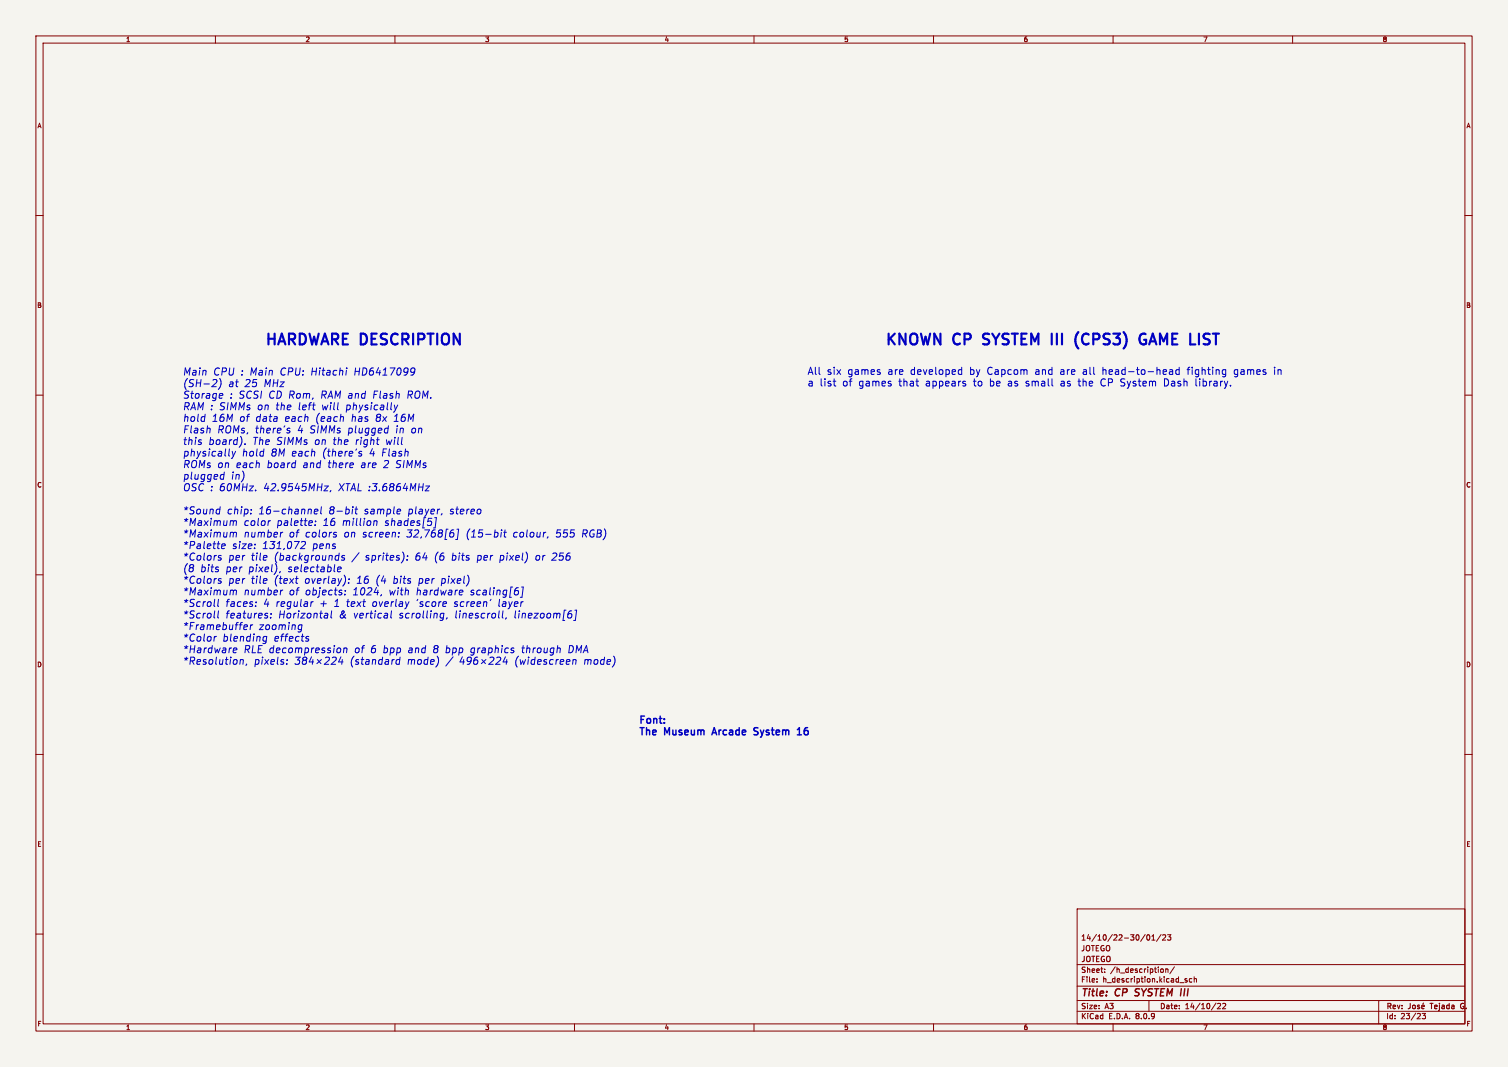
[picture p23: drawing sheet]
<svg xmlns="http://www.w3.org/2000/svg" width="420mm" height="297mm" viewBox="0 0 420 297" stroke-linecap="round" stroke-linejoin="round" font-family="sans-serif">
<defs><g id="words">
<g font-size="4.2" fill="#0000c2">
<text x="73.7" y="96.3">HARDWARE DESCRIPTION</text>
<text x="246.4" y="96.3">KNOWN</text>
<text x="265.7" y="96.3">CP</text>
<text x="275.2" y="96.3">SYSTEM</text>
<text x="295.4" y="96.3">III</text>
<text x="303.2" y="96.3">(CPS3)</text>
<text x="322.4" y="96.3">GAME LIST</text>
</g>
<g font-size="2.8" fill="#0000c2">
<text x="50.8" y="104.7">Main</text>
<text x="50.8" y="107.9">(SH-2)</text>
<text x="59.2" y="104.7">CPU : Main</text>
<text x="63.4" y="107.9">at</text>
<text x="68" y="107.9">25</text>
<text x="73.4" y="107.9">MHz</text>
<text x="77.9" y="104.7">CPU: Hitachi</text>
<text x="98.6" y="104.7">HD6417099</text>
<text x="224.8" y="104.5">All</text>
<text x="224.8" y="107.7">a list</text>
<text x="230.2" y="104.5">six</text>
<text x="234.5" y="107.7">of</text>
<text x="236" y="104.5">games</text>
<text x="239.1" y="107.7">games</text>
<text x="247.2" y="104.5">are</text>
<text x="250.3" y="107.7">that</text>
<text x="253.5" y="104.5">developed</text>
<text x="257.7" y="107.7">appears</text>
<text x="270" y="104.5">by</text>
<text x="271.1" y="107.7">to</text>
<text x="274.9" y="104.5">Capcom</text>
<text x="275.7" y="107.7">be</text>
<text x="280.8" y="107.7">as</text>
<text x="285.8" y="107.7">small</text>
<text x="288.3" y="104.5">and</text>
<text x="295.3" y="104.5">are</text>
<text x="295.6" y="107.7">as</text>
<text x="300.6" y="107.7">the</text>
<text x="301.7" y="104.5">all</text>
<text x="306.8" y="107.7">CP System</text>
<text x="307.2" y="104.5">head-to-head</text>
<text x="324.5" y="107.7">Dash</text>
<text x="330.9" y="104.5">fighting</text>
<text x="333.4" y="107.7">library.</text>
<text x="344" y="104.5">games</text>
<text x="355.2" y="104.5">in</text>
<text x="50.8" y="111.1">Storage</text>
<text x="63.8" y="111.1">: SCSI CD Rom,</text>
<text x="89.3" y="111.1">RAM and</text>
<text x="103.9" y="111.1">Flash</text>
<text x="113.4" y="111.1">ROM.</text>
<text x="50.8" y="114.3">RAM : SIMMs on</text>
<text x="50.8" y="117.6">hold</text>
<text x="58.9" y="117.6">16M</text>
<text x="66.5" y="117.6">of data</text>
<text x="76.7" y="114.3">the</text>
<text x="79.2" y="117.6">each</text>
<text x="83" y="114.3">left</text>
<text x="87.8" y="117.6">(each</text>
<text x="89.6" y="114.3">will</text>
<text x="96.3" y="114.3">physically</text>
<text x="97.8" y="117.6">has</text>
<text x="104.6" y="117.6">8x 16M</text>
<text x="50.8" y="120.8">Flash</text>
<text x="50.8" y="124">this</text>
<text x="57.9" y="124">board).</text>
<text x="60.4" y="120.8">ROMs, there's</text>
<text x="70.2" y="124">The SIMMs on</text>
<text x="82.7" y="120.8">4 SIMMs plugged</text>
<text x="92.7" y="124">the</text>
<text x="99" y="124">right</text>
<text x="107.5" y="124">will</text>
<text x="110.2" y="120.8">in</text>
<text x="114.5" y="120.8">on</text>
<text x="50.8" y="127.2">physically</text>
<text x="50.8" y="130.4">ROMs on</text>
<text x="65.6" y="130.4">each</text>
<text x="67.2" y="127.2">hold</text>
<text x="74.2" y="130.4">board</text>
<text x="75.3" y="127.2">8M each</text>
<text x="84.3" y="130.4">and</text>
<text x="89.7" y="127.2">(there's</text>
<text x="91.3" y="130.4">there</text>
<text x="100.5" y="130.4">are</text>
<text x="102.8" y="127.2">4 Flash</text>
<text x="106.8" y="130.4">2 SIMMs</text>
<text x="50.8" y="133.7">plugged</text>
<text x="50.8" y="136.9">OSC : 60MHz.</text>
<text x="64.2" y="133.7">in)</text>
<text x="73.3" y="136.9">42.9545MHz,</text>
<text x="94.2" y="136.9">XTAL :3.6864MHz</text>
<text x="50.8" y="143.3">*Sound</text>
<text x="63" y="143.3">chip:</text>
<text x="71.9" y="143.3">16-channel</text>
<text x="91.4" y="143.3">8-bit</text>
<text x="101.3" y="143.3">sample</text>
<text x="113.6" y="143.3">player,</text>
<text x="125.2" y="143.3">stereo</text>
<text x="50.8" y="146.5">*Maximum</text>
<text x="50.8" y="149.8">*Maximum</text>
<text x="67.7" y="146.5">color</text>
<text x="67.7" y="149.8">number</text>
<text x="76.9" y="146.5">palette:</text>
<text x="80.3" y="149.8">of colors</text>
<text x="89.8" y="146.5">16</text>
<text x="95.2" y="146.5">million</text>
<text x="95.7" y="149.8">on</text>
<text x="100.9" y="149.8">screen:</text>
<text x="107.1" y="146.5">shades[5]</text>
<text x="113.2" y="149.8">32,768[6]</text>
<text x="129.9" y="149.8">(15-bit</text>
<text x="143" y="149.8">colour,</text>
<text x="154.9" y="149.8">555</text>
<text x="162.2" y="149.8">RGB)</text>
<text x="50.8" y="153">*Palette</text>
<text x="64.5" y="153">size:</text>
<text x="72.9" y="153">131,072</text>
<text x="86.9" y="153">pens</text>
<text x="50.8" y="156.2">*Colors</text>
<text x="50.8" y="159.4">(8</text>
<text x="55.6" y="159.4">bits</text>
<text x="62.7" y="159.4">per</text>
<text x="63.4" y="156.2">per</text>
<text x="69.1" y="159.4">pixel),</text>
<text x="69.8" y="156.2">tile</text>
<text x="76.2" y="156.2">(backgrounds</text>
<text x="80.1" y="159.4">selectable</text>
<text x="98" y="156.2">/</text>
<text x="101.7" y="156.2">sprites):</text>
<text x="115.6" y="156.2">64</text>
<text x="121" y="156.2">(6</text>
<text x="125.8" y="156.2">bits</text>
<text x="132.9" y="156.2">per</text>
<text x="139.3" y="156.2">pixel)</text>
<text x="149.3" y="156.2">or 256</text>
<text x="50.8" y="162.6">*Colors</text>
<text x="50.8" y="165.9">*Maximum</text>
<text x="63.4" y="162.6">per</text>
<text x="67.7" y="165.9">number</text>
<text x="69.8" y="162.6">tile</text>
<text x="76.2" y="162.6">(text</text>
<text x="80.3" y="165.9">of objects:</text>
<text x="84.7" y="162.6">overlay):</text>
<text x="98.2" y="165.9">1024,</text>
<text x="99.3" y="162.6">16</text>
<text x="104.7" y="162.6">(4</text>
<text x="108.3" y="165.9">with</text>
<text x="109.5" y="162.6">bits</text>
<text x="115.9" y="165.9">hardware</text>
<text x="116.6" y="162.6">per</text>
<text x="122.9" y="162.6">pixel)</text>
<text x="131" y="165.9">scaling[6]</text>
<text x="50.8" y="169.1">*Scroll</text>
<text x="50.8" y="172.3">*Scroll</text>
<text x="62.7" y="169.1">faces:</text>
<text x="62.7" y="172.3">features:</text>
<text x="73.2" y="169.1">4 regular</text>
<text x="77.4" y="172.3">Horizontal</text>
<text x="88.9" y="169.1">+</text>
<text x="93" y="169.1">1 text</text>
<text x="94.3" y="172.3">&amp;</text>
<text x="98.4" y="172.3">vertical</text>
<text x="103.7" y="169.1">overlay</text>
<text x="111.1" y="172.3">scrolling,</text>
<text x="115.9" y="169.1">'score</text>
<text x="126.6" y="169.1">screen'</text>
<text x="126.7" y="172.3">linescroll,</text>
<text x="138.9" y="169.1">layer</text>
<text x="143.2" y="172.3">linezoom[6]</text>
<text x="50.8" y="175.5">*Framebuffer</text>
<text x="50.8" y="178.7">*Color</text>
<text x="61.8" y="178.7">blending</text>
<text x="71.9" y="175.5">zooming</text>
<text x="76.2" y="178.7">effects</text>
<text x="50.8" y="182">*Hardware</text>
<text x="50.8" y="185.2">*Resolution,</text>
<text x="67.7" y="182">RLE decompression</text>
<text x="70.6" y="185.2">pixels:</text>
<text x="97.4" y="185.2">(standard</text>
<text x="98.6" y="182">of 6 bpp</text>
<text x="113.3" y="185.2">mode)</text>
<text x="113.6" y="182">and</text>
<text x="120.6" y="182">8 bpp</text>
<text x="124.2" y="185.2">/</text>
<text x="131.1" y="182">graphics</text>
<text x="143.4" y="185.2">(widescreen</text>
<text x="145.5" y="182">through</text>
<text x="158.5" y="182">DMA</text>
<text x="162.7" y="185.2">mode)</text>
<text x="177.8" y="201.6">Font:</text>
<text x="177.8" y="204.8">The</text>
<text x="185.2" y="204.8">Museum</text>
<text x="199.4" y="204.8">Arcade</text>
<text x="211.7" y="204.8">System</text>
<text x="224.6" y="204.8">16</text>
</g>
<g font-size="2.8" fill="#840000">
<text x="301" y="277.9">Title:</text>
<text x="310.6" y="277.9">CP</text>
<text x="317" y="277.9">SYSTEM III</text>
</g>
<g font-size="2.1" fill="#840000">
<text x="301" y="262">14/10/22-30/01/23</text>
<text x="301" y="268.2">JOTEGO</text>
<text x="301" y="265">JOTEGO</text>
<text x="301" y="273.7">File:</text>
<text x="301" y="271">Sheet:</text>
<text x="307.1" y="273.7">h_description.kicad_sch</text>
<text x="309.2" y="271">/h_description/</text>
<text x="301" y="281.1">Size:</text>
<text x="307.6" y="281.1">A3</text>
<text x="323" y="281.1">Date:</text>
<text x="330" y="281.1">14/10/22</text>
<text x="386" y="281.3">Rev:</text>
<text x="399.1" y="281.3">Tejada</text>
<text x="408.1" y="281.3">G.</text>
<text x="301" y="283.9">KiCad</text>
<text x="308.7" y="283.9">E.D.A.</text>
<text x="316.3" y="283.9">8.0.9</text>
<text x="386" y="283.9">Id:</text>
<text x="390.1" y="283.9">23/23</text>
</g>
<g font-size="1.8" fill="#840000">
<text x="35" y="11.9">1</text>
<text x="85" y="11.9">2</text>
<text x="135" y="11.9">3</text>
<text x="185" y="11.9">4</text>
<text x="235" y="11.9">5</text>
<text x="285" y="11.9">6</text>
<text x="335" y="11.9">7</text>
<text x="385" y="11.9">8</text>
<text x="10.3" y="35.9">A</text>
<text x="408.3" y="35.9">A</text>
<text x="10.3" y="85.9">B</text>
<text x="408.2" y="85.9">B</text>
<text x="10.3" y="135.9">C</text>
<text x="408.2" y="135.9">C</text>
<text x="10.3" y="185.9">D</text>
<text x="408.2" y="185.9">D</text>
<text x="10.3" y="235.9">E</text>
<text x="408.3" y="235.9">E</text>
<text x="10.3" y="285.9">F</text>
<text x="35" y="286.9">1</text>
<text x="85" y="286.9">2</text>
<text x="135" y="286.9">3</text>
<text x="185" y="286.9">4</text>
<text x="235" y="286.9">5</text>
<text x="285" y="286.9">6</text>
<text x="335" y="286.9">7</text>
<text x="385" y="286.9">8</text>
<text x="408.3" y="285.9">F</text>
</g>
</g></defs>
<path d="M0 0h420v297h-420z" fill="#f5f4ef" stroke="#f5f4ef" stroke-width=".28"/>
<g fill="none" stroke="#840000" stroke-width=".28">
<path d="M10 10h400v277h-400zM12 12h396v273h-396zM60 10v2M110 10v2M160 10v2M210 10v2M260 10v2M310 10v2M360 10v2M10 60h2M408 60h2M10 110h2"/>
<path d="M408 110h2M10 160h2M408 160h2M10 210h2M408 210h2M300 253h108v32h-108zM10 260h2M300 278.5h108M300 274.5h108M300 268.5h108M305.5 273.2v.2M305.5 272.5v.1"/>
<path d="M307.7 270.5v.2M307.7 269.8v.1M318.9 260.1l-1.2 1.9M319.5 260.3l.2-.1a.8 .8 0 0 1 .6 .7 .8 .8 0 0 1-.6 .8l-.3-.6zM320 278.5v3M320.8 261.7h.9M320.8 260.6l.4-.4v1.5M323.4 260.1l-1.3 1.9M323.5 269.7l.5 .3-.1 .5-.4 .2M323.8 260.3l.6-.1 .3 .4-1 1.1h1M324.7 269.8h.5l.1 .9M324.7 269.7v1"/>
<path d="M325.2 260.2h.9l-.5 .6 .4 .1v.6l-.2 .2-.6-.2M327.1 269.1l-1.3 1.9M330.6 272.5l-.4-.1-.2 .2 .1 .2 .5 .2v.3h-.6M331.9 272.5l-.4-.1-.3 .3 .2 .6h.5M332.6 272.5h.6v.9M332.6 271.9v1.5M339.1 279.4l.6-.1 .2 .4-.9 1.1h.9M340.5 279.4l.6-.1 .3 .4-1 1.1h1M384 278.5v6.5M408 260h2M60 285v2M110 285v2"/>
<path d="M160 285v2M210 285v2M260 285v2M300 281.5h108M310 285v2M360 285v2M396.1 282.1h.9l-.5 .6 .4 .1v.6l-.2 .2-.6-.2"/>
</g>
<path d="M392.8 279.3l-.1 1.3-.5 .2M393.5 279.9l.4-.1 .3 .3v.4l-.3 .3-.5-.3zM395.3 279.9l-.3-.1-.2 .2v.2l.5 .2v.3h-.5M396.5 279.2l-.2 .2M398.3 279.3h.8M407.5 279.3a.72 .72 0 0 0-.8 .8 .72 .72 0 0 0 .9 .6M396 280.3l.7-.2-.1-.2-.4-.1-.2 .2v.7h.6M407.4 280.1h.3" fill="none" stroke="#840000" stroke-width=".3"/>
<path d="M316 277.1l.3 .1M316.3 275.4v.6" fill="none" stroke="#840000" stroke-width=".4"/>
<g fill="none" stroke="#0000c2" stroke-width=".28">
<path d="M60.1 105.6l.3 .4-.1 .5-1.3 1.1h1.2M61.3 105.4a2.38 2.38 0 0 1-.4 2.9M61.4 109.5l.6 .1v.4l-.9 .2M61.9 110.8l-.6 .1M80.1 119.3h.7M80.2 119.9h.5v.3l-.3 .3h-.4M96.5 103.1l-.2 1.3M96.6 102.4l-.1 .2M107.9 119.2l.2 .1M108.2 118.5l-.3 2M109.8 112.7l.3 1.4M110.1 114.1l-.3 .6"/>
<path d="M110.8 112.7l-.7 1.4M114.5 102.6l.7-.2 .4 .4a1.5 1.5 0 0 1-.8 1.6h-.4M115.5 103.3l-.4 .4-.6-.1M232 106.1h.8M232.4 107.4h.4M255.1 106.1h.7M255.7 107.4h.1M267.1 104.1h.7M267.1 103h.7M267.8 102.2v2M268.4 106.1l.5 .1M268.4 106.8l.5 .1 .1 .3-.3 .2h-.4"/>
<path d="M293 107.2l.3 .2M324.2 102.9l.6 .1 .1 .4-1 .2M324.8 104.1l-.6 .1M325.7 103h.8l.1 1.2M326.6 103.4l-.7 .1-.2 .3 .2 .4 .7-.1M328.4 103l-.6-.1-.3 .4 .2 .8h.7M328.4 102.2v2M340.6 104.1h.8M340.6 103h.8M341.4 102.9v1.6l-.2 .3M342.7 107.3v.1M61.8 132.1l.6 .1"/>
<path d="M62.2 133.3l-.5 .1M62.5 131.4l-.3 2M64.7 125.6l.3 1.4M65 127l-.6 .6M65.6 125.6l-.6 1.4M68.2 123.5v.2M90.4 135.3h1l-1.2 1.3h1.1M92.1 136.5l-.2 .4M100.8 125.7l-.5-.1-.3 .4 .7 .4-.1 .5h-.7M104.9 122.4h.7M118.6 135.3h1l-1.2 1.3h1.1M60.9 155.2l.7 .4-.1 .2-.6 .1"/>
<path d="M60.9 154.7h.7M61.1 141.7l.1 .1M61.3 141.1l-.2 2M61.7 152.1l1-.2v-.4h-.8l-.2 .9 .2 .3 .6-.1M64.9 145l.1 .2M64.9 148.3l.1 .2M65 145.2l-.1 1.1M65 145.2l.3-.3 .5 .1-.1 1.3M65 148.5l-.1 1M65 148.5l.3-.3 .5 .1-.1 1.2M70 141.8v.2M75.3 144.9l-.4 .1"/>
<path d="M78 159.1l-.2 .3M78.8 148.2l-.4 .1M84.3 150.7l-.3 .2M84.8 150.7l.3 .4-.2 .5-1.2 1.1h1.2M87.5 142.4l1-.2v-.4h-.8l-.2 1 .2 .3 .6-.1M87.8 146.1l-.1 .2M87.9 145v.2M89.5 141.1l-.2 1.7 .3 .3M93.2 148.8l.4 .1 .1 .3-.3 .3h-.4M93.2 148.2l.5 .1M93.8 154.6l.6 .1M94 158.5l1-.2-.1-.4h-.7l-.2 1 .2 .3 .6-.1"/>
<path d="M94.2 155.8l-.2 .1M94.5 153.9l-.3 2M96 154.7l-.5-.1-.3 .4 .7 .4v.4h-.8M98.2 141.7l-.2 1.4M98.3 141.1v.1M98.9 141.7h.7M99.2 141.1l-.2 1.7 .5 .3M104.2 145.1l.3-.2 .4 .1v1.3M104.2 144.9l-.2 1.4M111 141.7l.5 .1 .1 .4-1 .2M111 149.3v.2M111.1 148.3v.2"/>
<path d="M111.4 143l-.2 .1M113.4 155.7v.2M113.5 154.7v.2M121.5 144.1l-.3 2.8M123.1 143l-.2 .3M125.7 148.3h.4l.3 .3v.5l-.5 .4M126 147.5h.4M127.3 147.3h.4l-.3 2.9h-.5M139.6 148.2l-.1 1.3M139.7 147.5v.2M140.3 148.2h.8M140.7 147.5l-.3 1.7 .5 .3"/>
<path d="M152.6 149.4l-.2 .4M60.3 177.1l-.5 .2M60.9 166.8l-.3 1.7 .3 .3M60.9 170l-.3 1.8 .3 .2M60.9 161.6l.7 .4-.1 .3-.6 .1M60.9 161.1h.7M64.9 164.4l.1 .2M65 164.6l-.1 1M65 164.6l.3-.3 .5 .1-.1 1.2M68.3 173.9l.6 .1v.4l-1 .2M68.7 175.2l-.6 .1M69.8 173.9l-.1 1.4"/>
<path d="M70.4 173.9l-.6 .4M71.2 168.6v.2M71.3 167.6v.2M73.4 178.4h.7M74.3 177.2l-.6-.1-.3 .2M74.3 177.1l-.2 1.7-.2 .2M74.4 170.7l.2 .1M74.5 171.5v.3M75.4 171.8v.2M75.5 170.8v.2M78.8 164.3l-.4 .1M82.3 161h.8"/>
<path d="M82.7 162.4h.2M83.5 173.9l.6 .1M83.9 175.2l-.5 .1M84.1 173.9l-.3 1.8M85.3 177.7l.7 .4-.1 .3-.6 .1M85.3 177.2h.7M86.7 167.5l-.2 1.3M87.2 167.5l-.6 .4M91.1 170.7l.2 .3-.1 1M91.2 171.9l-.2 .1M91.3 171.2l-.2 .1M92.4 170l-.2 1.8 .2 .2"/>
<path d="M96.1 165.4l-.1 .2M96.2 164.4v.2M97.1 162.2v.2M97.2 161.1v.2M106.2 165.5l-.2 .4M109 170l-.2 1.8 .3 .2M113.9 167.5l-.6 1.3M122.7 171.9h.8M122.9 170.8h.7M123.6 170.7l-.2 1.6-.2 .3-.5 .1M124.3 167.6v.4l-.9 .2M124.5 171.9l-.2 .4"/>
<path d="M128.3 164.3l.6 .1v.3l-1 .2M128.7 165.5l-.2 .1M130.5 160.7l.1 .7-.2 .9M138.9 171.9l.2 .1M140.1 170l-.2 1.8 .2 .2M141 171.9l-.2 .4M143.7 164.4h.4l.3 .3v.5l-.5 .4M144 163.6h.4M145.3 163.4h.4l-.3 2.9M158.6 170.8h.3l.4 .4-.2 .6-.7 .2M159.2 170l-.6 .1M160.1 169.8h.5l-.4 2.9h-.4"/>
<path d="M65 181l.9-.2v-.3h-.8l-.2 .9 .3 .3 .6-.1M66.9 183.8l.3-.2 .5 .1v1.2M67 183.6l-.2 1.3M68.7 184.8l-.2 .4M79.9 184.7l-.1 .2M80 183.7v.2M83.6 182.9l-.7 .8 .5 .2-.1 .8-.3 .2-.9-.2M84.3 183.4l.4 .4M84.7 183.8l-.5 .4v.5a.65 .65 0 0 0 1 .1 .65 .65 0 0 0 0-.9l-.2-.1M84.7 183.8h.3M85.5 183.4l-.5 .4M86.8 182.8l-.7 1.5h1.3"/>
<path d="M87.1 183.6l-.1 1.3M88.4 183.6l1 1.1M89.5 183.6l-1.3 1.1M91.7 183.5l-1.4 1.4h1.3M93.6 183.5l-1.4 1.4h1.3M94.6 180.4l.3 .3-.3 .9M95 182.8l-.7 1.5h1.2M95.3 183.6l-.1 1.3M95.8 180.6l.3-.2 .5 .1-.1 1.2M95.8 180.4l-.2 1.3M110.3 184.7l.3 .2 .6-.1M111.3 183.7l-.5-.1-.5 .4"/>
<path d="M111.4 182.9l-.2 2M128.8 182.8l-.7 1.5h1.3M129.1 183.6l-.1 1.3M130.4 183l-.3 .3 .1 .8 .6 .1 .4-.4M131.3 183.3a1.51 1.51 0 0 1-.8 1.6h-.4M132.1 183.4l-.1 1.3 .6 .2 .4-.4 .1-.4-.3-.4-.6 .1-.3 .3M134.2 183.6l1 1.1M135.3 183.6l-1.2 1.1M137.5 183.5l-1.4 1.4h1.3M139.4 183.5l-1.4 1.4h1.3M140.8 182.8l-.7 1.5h1.3M141.2 183.6l-.2 1.3"/>
<path d="M142.6 181l.5 .1v.3l-.3 .3h-.4M142.7 180.4l.4 .1M155.8 180.4l.3 .2-.2 1.1M159.6 183.8l.3-.2 .5 .1-.1 1.2M159.6 183.6l-.1 1.3"/>
</g>
<path d="M198.4 204h1M198.9 202.5l-.6 2M210 204.4h.9M211.1 202.6l-.8-.1-.3 .4 .2 .5 .7 .3M222.1 204.5h1.1M222.3 203l.3-.5v2" fill="none" stroke="#0000c2" stroke-width=".4"/>
<path d="M273.8 95.7l.4 .2M273.9 93.2l-.1 .2 .1 .6M299.9 96.4l.4 .6M300.3 92.4l-.4 .6M301.9 93a1.87 1.87 0 0 0 0 2.7M317.9 93l.4-.1 .8 .1M318.6 94.6h.6v1a1.05 1.05 0 0 1-1.3 .1M320.1 95.9l1-3 1 3M320.3 95h1.5" fill="none" stroke="#0000c2" stroke-width=".6"/>
<use href="#words"/>
</svg>
